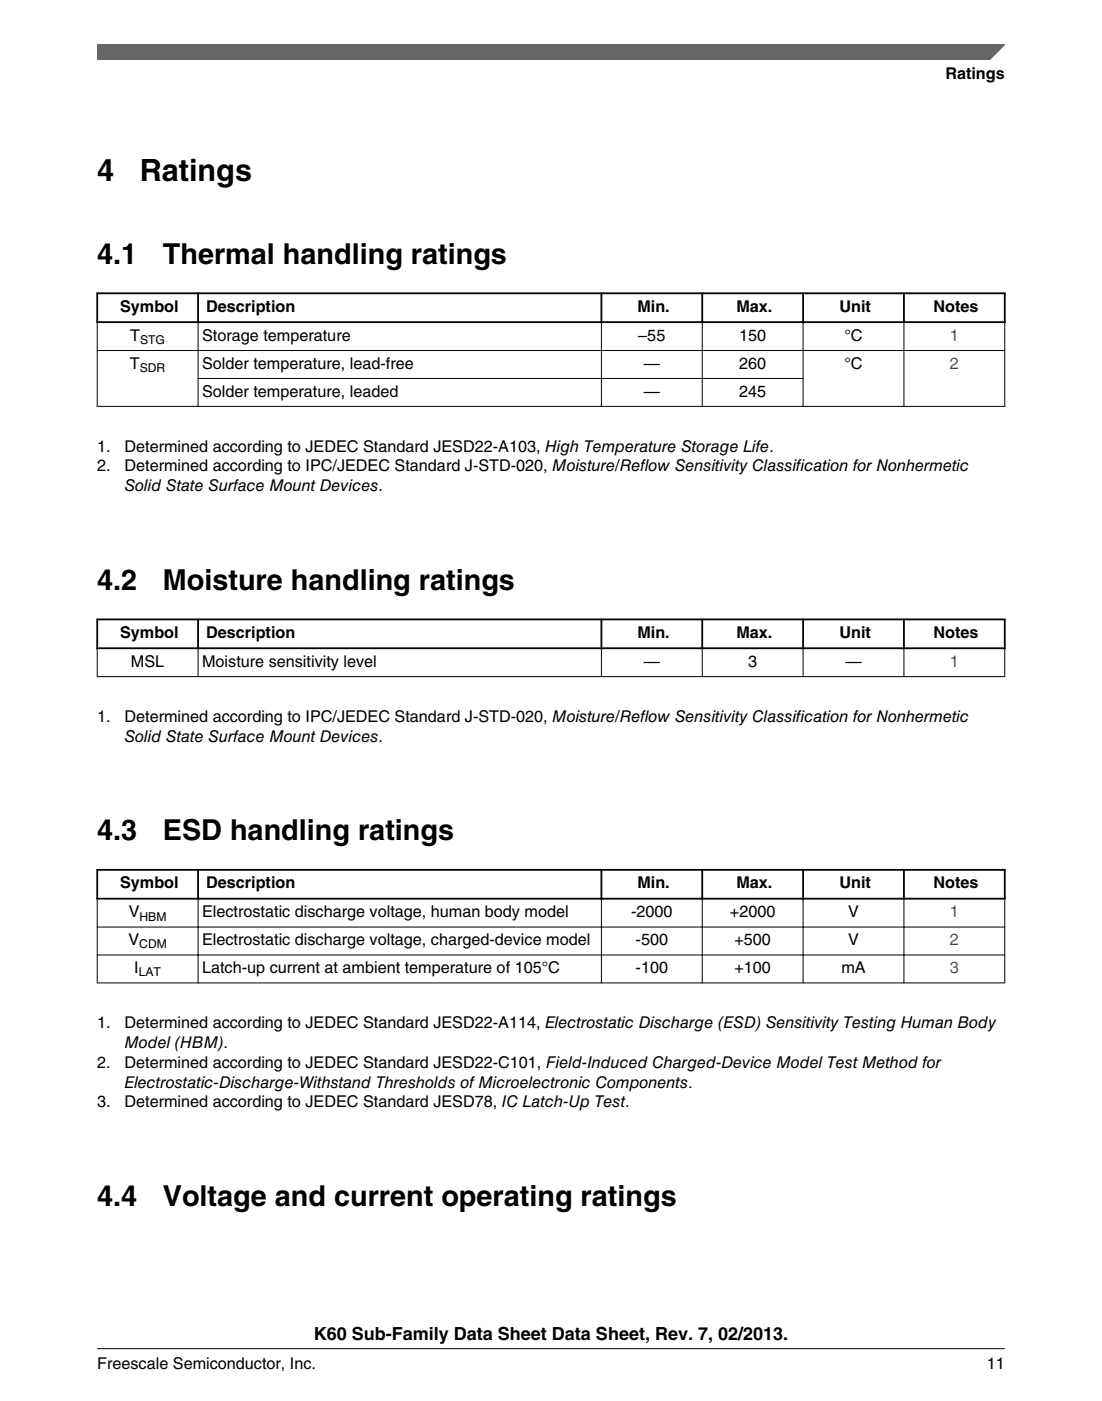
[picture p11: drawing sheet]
<svg xmlns="http://www.w3.org/2000/svg" width="216mm" height="274mm" viewBox="0 0 216 274" stroke-linecap="round" stroke-linejoin="round" font-family="sans-serif">
<defs><g id="words">
<g font-size="6">
<text x="19" y="35.5">4</text>
<text x="27.4" y="35.5">Ratings</text>
</g>
<g font-size="5.6">
<text x="19.1" y="51.7">4.1</text>
<text x="31.9" y="51.7">Thermal handling ratings</text>
<text x="19.1" y="115.5">4.2</text>
<text x="31.9" y="115.5">Moisture handling ratings</text>
<text x="19.1" y="164.6">4.3</text>
<text x="31.9" y="164.6">ESD handling ratings</text>
<text x="19.1" y="236.2">4.4</text>
<text x="31.9" y="236.2">Voltage and current operating ratings</text>
</g>
<text font-size="3.5" x="61.5" y="262.3">K60 Sub-Family Data Sheet Data Sheet, Rev. 7, 02/2013.</text>
<g font-size="3.2">
<text x="185.2" y="15.5">Ratings</text>
<text x="23.5" y="61.1">Symbol</text>
<text x="40.4" y="61.1">Description</text>
<text x="124.9" y="61.1">Min.</text>
<text x="144.3" y="61.1">Max.</text>
<text x="164.5" y="61.1">Unit</text>
<text x="182.9" y="61.1">Notes</text>
<text x="25.5" y="66.7">T</text>
<text x="39.6" y="66.7">Storage temperature</text>
<text x="125.1" y="66.7">–55</text>
<text x="144.8" y="66.7">150</text>
<text x="165.4" y="66.7">°C</text>
<text x="25.4" y="72.2">T</text>
<text x="39.6" y="72.2">Solder temperature, lead-free</text>
<text x="39.6" y="77.7">Solder temperature, leaded</text>
<text x="126.1" y="72.2">—</text>
<text x="126.1" y="77.7">—</text>
<text x="144.8" y="72.2">260</text>
<text x="144.8" y="77.7">245</text>
<text x="165.4" y="72.2">°C</text>
<text x="19" y="88.4">1.</text>
<text x="24.4" y="88.4">Determined according to JEDEC Standard JESD22-A103, High Temperature Storage Life.</text>
<text x="19.1" y="92.3">2.</text>
<text x="24.4" y="92.3">Determined according to IPC/JEDEC Standard J-STD-020, Moisture/Reflow Sensitivity Classification for Nonhermetic</text>
<text x="24.4" y="96.2">Solid State Surface Mount Devices.</text>
<text x="23.5" y="124.9">Symbol</text>
<text x="40.4" y="124.9">Description</text>
<text x="124.9" y="124.9">Min.</text>
<text x="144.3" y="124.9">Max.</text>
<text x="164.5" y="124.9">Unit</text>
<text x="182.9" y="124.9">Notes</text>
<text x="25.7" y="130.6">MSL</text>
<text x="39.6" y="130.6">Moisture sensitivity level</text>
<text x="126.1" y="130.6">—</text>
<text x="146.6" y="130.6">3</text>
<text x="165.6" y="130.6">—</text>
<text x="19" y="141.3">1.</text>
<text x="24.4" y="141.3">Determined according to IPC/JEDEC Standard J-STD-020, Moisture/Reflow Sensitivity Classification for Nonhermetic</text>
<text x="24.4" y="145.2">Solid State Surface Mount Devices.</text>
<text x="23.5" y="174">Symbol</text>
<text x="40.4" y="174">Description</text>
<text x="124.9" y="174">Min.</text>
<text x="144.3" y="174">Max.</text>
<text x="164.5" y="174">Unit</text>
<text x="182.9" y="174">Notes</text>
<text x="25.2" y="179.6">V</text>
<text x="39.6" y="179.6">Electrostatic discharge voltage, human body model</text>
<text x="123.6" y="179.6">-2000</text>
<text x="143" y="179.6">+2000</text>
<text x="166.2" y="179.6">V</text>
<text x="25.2" y="185.1">V</text>
<text x="39.6" y="185.1">Electrostatic discharge voltage, charged-device model</text>
<text x="124.5" y="185.1">-500</text>
<text x="143.9" y="185.1">+500</text>
<text x="166.2" y="185.1">V</text>
<text x="26.3" y="190.5">I</text>
<text x="39.6" y="190.5">Latch-up current at ambient temperature of 105°C</text>
<text x="124.5" y="190.5">-100</text>
<text x="143.9" y="190.5">+100</text>
<text x="164.8" y="190.5">mA</text>
<text x="19" y="201.3">1.</text>
<text x="24.4" y="201.3">Determined according to JEDEC Standard JESD22-A114, Electrostatic Discharge (ESD) Sensitivity Testing Human Body</text>
<text x="19.1" y="209.1">2.</text>
<text x="24.4" y="205.2">Model (HBM).</text>
<text x="24.4" y="209.1">Determined according to JEDEC Standard JESD22-C101, Field-Induced Charged-Device Model Test Method for</text>
<text x="24.4" y="213">Electrostatic-Discharge-Withstand Thresholds of Microelectronic Components.</text>
<text x="19.1" y="216.8">3.</text>
<text x="24.4" y="216.8">Determined according to JEDEC Standard JESD78, IC Latch-Up Test.</text>
<text x="19" y="268">Freescale Semiconductor, Inc.</text>
<text x="193.3" y="268">11</text>
</g>
<g font-size="3.2" fill="#00f">
<text x="186.1" y="66.7">1</text>
<text x="186.1" y="72.2">2</text>
<text x="186.1" y="130.6">1</text>
<text x="186.1" y="179.6">1</text>
<text x="186.1" y="185.1">2</text>
<text x="186.1" y="190.5">3</text>
</g>
<g font-size="2.4">
<text x="27.4" y="67.4">STG</text>
<text x="27.4" y="72.8">SDR</text>
<text x="27.3" y="185.7">CDM</text>
<text x="27.3" y="180.2">HBM</text>
<text x="27.2" y="191.2">LAT</text>
</g>
</g></defs>
<path d="M18.9 57.4h178.1M19 57.3v6M38.8 57.3v6M117.8 57.3v6M137.6 57.3v6M157.3 57.3v6M177.1 57.3v6M196.8 57.3v6M18.9 63.1h178.1" fill="none" stroke="#000" stroke-width=".35"/>
<path d="M19 68.6h177.9M19 79.6h177.9M19 63.2v16.5M38.7 74.1h118.7M38.8 62.9v16.8M117.8 62.9v16.8M137.6 62.9v16.8M157.3 62.9v16.8M177.1 62.9v16.8M196.8 63.2v16.5" fill="none" stroke="#000" stroke-width=".2"/>
<g fill="#fff">
<path d="M19 121.3h177.8v13h-177.8z" fill-rule="evenodd"/>
<path d="M19.2 121.5h19.4v5.3h-19.4z" fill-rule="evenodd"/>
<path d="M39 121.5h78.7v5.3h-78.7z" fill-rule="evenodd"/>
<path d="M118 121.5h19.4v5.3h-19.4z" fill-rule="evenodd"/>
<path d="M137.8 121.5h19.4v5.3h-19.4z" fill-rule="evenodd"/>
<path d="M157.5 121.5h19.4v5.3h-19.4z" fill-rule="evenodd"/>
<path d="M177.3 121.5h19.4v5.3h-19.4z" fill-rule="evenodd"/>
<path d="M19.1 127.1h19.6v5.3h-19.6z" fill-rule="evenodd"/>
<path d="M38.9 127.1h78.8v5.3h-78.8z" fill-rule="evenodd"/>
<path d="M117.9 127.1h19.6v5.3h-19.6z" fill-rule="evenodd"/>
<path d="M137.7 127.1h19.6v5.3h-19.6z" fill-rule="evenodd"/>
<path d="M157.4 127.1h19.6v5.3h-19.6z" fill-rule="evenodd"/>
<path d="M177.2 127.1h19.6v5.3h-19.6z" fill-rule="evenodd"/>
</g>
<path d="M18.9 121.3h178.1M18.9 126.9h178.1M19 121.1v6M38.8 121.1v6M117.8 121.1v6M137.6 121.1v6M157.3 121.1v6M177.1 121.1v6M196.8 121.1v6" fill="none" stroke="#000" stroke-width=".35"/>
<path d="M19 132.5h177.9M19 127.1v5.5M38.8 126.7v5.9M117.8 126.7v5.9M137.6 126.7v5.9M157.3 126.7v5.9M177.1 126.7v5.9M196.8 127.1v5.5" fill="none" stroke="#000" stroke-width=".2"/>
<g fill="#fff">
<path d="M19 170.3h177.8v24h-177.8z" fill-rule="evenodd"/>
<path d="M19.2 170.5h19.4v5.3h-19.4z" fill-rule="evenodd"/>
<path d="M39 170.5h78.7v5.3h-78.7z" fill-rule="evenodd"/>
<path d="M118 170.5h19.4v5.3h-19.4z" fill-rule="evenodd"/>
<path d="M137.8 170.5h19.4v5.3h-19.4z" fill-rule="evenodd"/>
<path d="M157.5 170.5h19.4v5.3h-19.4z" fill-rule="evenodd"/>
<path d="M177.3 170.5h19.4v5.3h-19.4z" fill-rule="evenodd"/>
<path d="M19.1 176.1h19.6v5.3h-19.6z" fill-rule="evenodd"/>
<path d="M38.9 176.1h78.8v5.3h-78.8z" fill-rule="evenodd"/>
<path d="M117.9 176.1h19.6v5.3h-19.6z" fill-rule="evenodd"/>
<path d="M137.7 176.1h19.6v5.3h-19.6z" fill-rule="evenodd"/>
<path d="M157.4 176.1h19.6v5.3h-19.6z" fill-rule="evenodd"/>
<path d="M177.2 176.1h19.6v5.3h-19.6z" fill-rule="evenodd"/>
<path d="M19.1 181.6h19.6v5.3h-19.6z" fill-rule="evenodd"/>
<path d="M38.9 181.6h78.8v5.3h-78.8z" fill-rule="evenodd"/>
<path d="M117.9 181.6h19.6v5.3h-19.6z" fill-rule="evenodd"/>
<path d="M137.7 181.6h19.6v5.3h-19.6z" fill-rule="evenodd"/>
<path d="M157.4 181.6h19.6v5.3h-19.6z" fill-rule="evenodd"/>
<path d="M177.2 181.6h19.6v5.3h-19.6z" fill-rule="evenodd"/>
<path d="M19.1 187.1h19.6v5.3h-19.6z" fill-rule="evenodd"/>
<path d="M38.9 187.1h78.8v5.3h-78.8z" fill-rule="evenodd"/>
<path d="M117.9 187.1h19.6v5.3h-19.6z" fill-rule="evenodd"/>
<path d="M137.7 187.1h19.6v5.3h-19.6z" fill-rule="evenodd"/>
<path d="M157.4 187.1h19.6v5.3h-19.6z" fill-rule="evenodd"/>
<path d="M177.2 187.1h19.6v5.3h-19.6z" fill-rule="evenodd"/>
</g>
<path d="M18.9 170.3h178.1M18.9 176h178.1M19 170.1v6M38.8 170.1v6M117.8 170.1v6M137.6 170.1v6M157.3 170.1v6M177.1 170.1v6M196.8 170.1v6" fill="none" stroke="#000" stroke-width=".35"/>
<path d="M19 176.1v16.4M38.8 175.8v16.7M117.8 175.8v16.7M137.6 175.8v16.7M157.3 175.8v16.7M177.1 175.8v16.7M196.8 176.1v16.4M19 181.5h177.9M19 187h177.9M19 192.5h177.9" fill="none" stroke="#000" stroke-width=".2"/>
<path d="M19 8.7h177.8l-5.6 3h-172.2z" fill="#666"/>
<path d="M19 11.7v-3h177.8l-3 3" fill="none" stroke="#666" stroke-width=".28"/>
<path d="M19 264.1h177.8" fill="none" stroke="#000" stroke-width=".2"/>
<use href="#words"/>
</svg>
